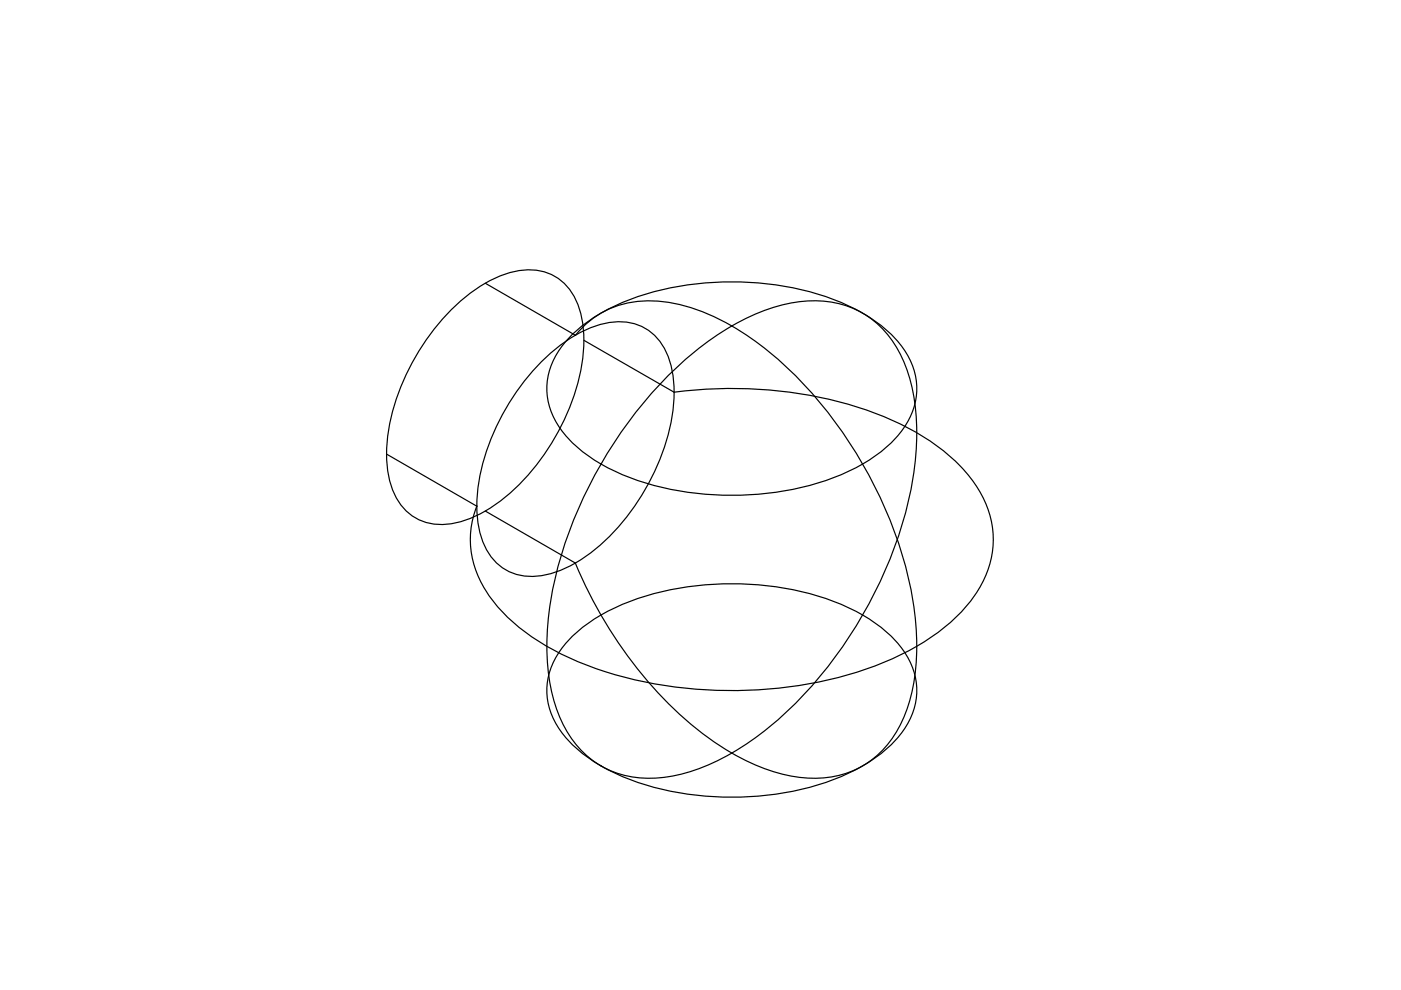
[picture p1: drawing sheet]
<svg xmlns="http://www.w3.org/2000/svg" width="297mm" height="210mm" viewBox="0 0 297 210" stroke-linecap="round" stroke-linejoin="round" font-family="sans-serif">
<!-- layer: 0 -->
<path d="M95.1 66.3a30.5 30.5 0 0 1 13.1-8.5 11.4 11.4 0 0 1 12.1 3 18.3 18.3 0 0 1 3.4 13.3 47.1 47.1 0 0 1-19.2 33.2 18.3 18.3 0 0 1-13.1 3.7 10.8 10.8 0 0 1-8.3-7.4 28.1 28.1 0 0 1 .4-17.2 50 50 0 0 1 11.6-20.1zM102.9 60.1l19.1 11M114.2 77.3a30.5 30.5 0 0 1 13.1-8.5 11.4 11.4 0 0 1 12.2 3 18.3 18.3 0 0 1 3.4 13.3 47.1 47.1 0 0 1-19.2 33.2 18.3 18.3 0 0 1-13.2 3.7 10.8 10.8 0 0 1-8.2-7.4 28.1 28.1 0 0 1 .3-17.2 50 50 0 0 1 11.6-20.1zM120.6 71.7a37.5 37.5 0 0 1 17.5-9.7 64.2 64.2 0 0 1 40.8 2.4 29 29 0 0 1 13.1 10.2 14.1 14.1 0 0 1-1 17 33.7 33.7 0 0 1-16.5 10.5 64 64 0 0 1-43.1-1.7 29 29 0 0 1-13.1-10.2 14.1 14.1 0 0 1 1.1-17.1zM122 71.1a19.9 19.9 0 0 1 18.9-7.1 42.2 42.2 0 0 1 19.6 8.6 88 88 0 0 1 27.2 35.2 71.7 71.7 0 0 1 6.6 32.3 30.1 30.1 0 0 1-6.6 18.4 19.7 19.7 0 0 1-17.3 6.4 42.1 42.1 0 0 1-20.5-8.6 88.8 88.8 0 0 1-27.9-36.9M123.8 72.2l19.1 11M142.3 79.1a57.3 57.3 0 0 1 20.7-13.6 24.6 24.6 0 0 1 18 0 21.1 21.1 0 0 1 11.2 12.6 47.1 47.1 0 0 1 1.4 23.2 90.8 90.8 0 0 1-30.5 52.9 47.1 47.1 0 0 1-20.8 10.4 20.8 20.8 0 0 1-18.2-4.6 27.1 27.1 0 0 1-7.8-17 66.9 66.9 0 0 1 5-31.9 93.6 93.6 0 0 1 21-32zM82 96.3l19.1 11M142.9 83.2a89.2 89.2 0 0 1 45.1 5.4 42.8 42.8 0 0 1 18.6 13.8 19.8 19.8 0 0 1 .2 23.6 40.2 40.2 0 0 1-17 13.4 88 88 0 0 1-47.4 6.2 68.7 68.7 0 0 1-30.7-11.3 29.2 29.2 0 0 1-11.2-14.4 18.8 18.8 0 0 1 .6-12.6M102.9 108.4l19.1 11M120.6 135.7a37.5 37.5 0 0 1 17.5-9.7 64.2 64.2 0 0 1 40.8 2.4 29 29 0 0 1 13.1 10.2 14.1 14.1 0 0 1-1 17 33.7 33.7 0 0 1-16.5 10.5 64 64 0 0 1-43.1-1.7 29 29 0 0 1-13.1-10.2 14.1 14.1 0 0 1 1.1-17.1z" fill="none" stroke="#000" stroke-width=".25"/>
</svg>
